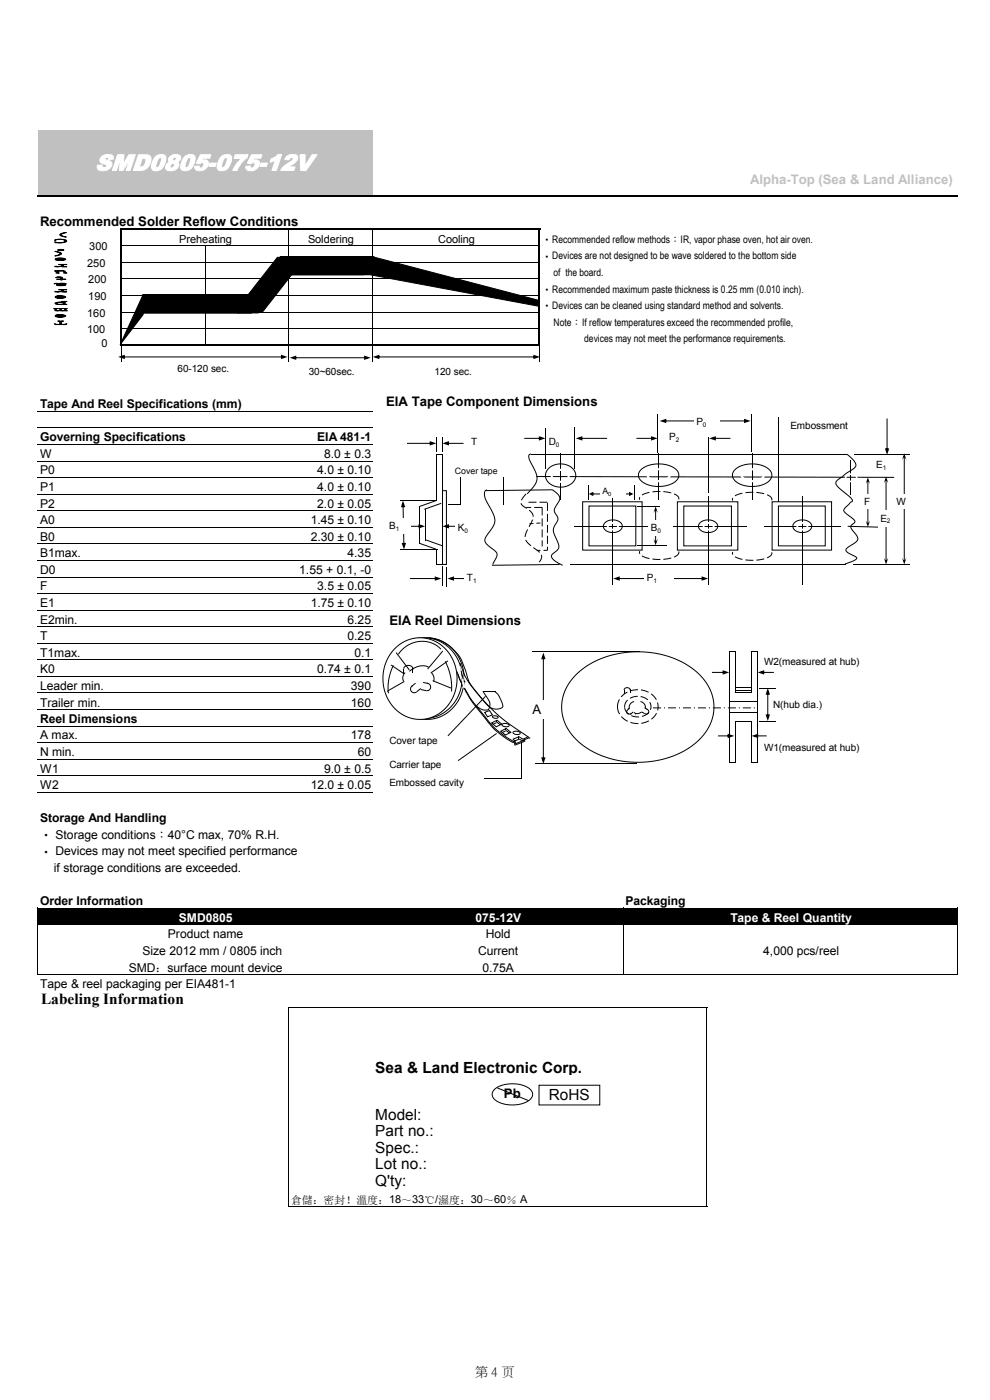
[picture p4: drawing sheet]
<svg xmlns="http://www.w3.org/2000/svg" width="210mm" height="297mm" viewBox="0 0 210 297" stroke-linecap="round" stroke-linejoin="round" font-family="sans-serif">
<defs><g id="words">
<text font-size="4.9" fill="#fff" x="20.1" y="36.2">SMD0805-075-12V</text>
<g font-size="3.3">
<text x="8.7" y="212.9">Labeling Information</text>
<text x="79.6" y="227.7">Sea &amp; Land Electronic Corp.</text>
<text x="116.4" y="233.3">RoHS</text>
<text x="79.6" y="237.5">Model:</text>
<text x="79.6" y="241.1">Part no.:</text>
<text x="79.6" y="244.6">Spec.:</text>
<text x="79.6" y="248.1">Lot no.:</text>
<text x="79.6" y="251.6">Q'ty:</text>
</g>
<text font-size="2.8" fill="#c0c0c0" x="159.1" y="39.1">Alpha-Top (Sea &amp; Land Alliance)</text>
<g font-size="2.8">
<text x="8.5" y="47.9">Recommended Solder Reflow Conditions</text>
<text x="81.9" y="86.1">EIA Tape Component Dimensions</text>
<text x="82.6" y="132.7">EIA Reel Dimensions</text>
<text x="105.1" y="154.9">2</text>
<text x="113" y="151.6">A</text>
<text x="132.9" y="150.9" transform="rotate(90 132.9 150.9)">0</text>
<text x="107.2" y="156.5">2</text>
<text x="109.5" y="158.2">2</text>
<text x="106.9" y="233">Pb</text>
<text x="100.8" y="291.8">第 4 页</text>
</g>
<g font-size="2.6">
<text x="8.5" y="86.6">Tape And Reel Specifications (mm)</text>
<text x="8.5" y="93.6">Governing Specifications</text>
<text x="67.3" y="93.6">EIA 481-1</text>
<text x="8.5" y="97.1">W</text>
<text x="8.5" y="100.6">P0</text>
<text x="67.3" y="100.6">4.0 ± 0.10</text>
<text x="68.7" y="97.1">8.0 ± 0.3</text>
<text x="8.5" y="104.1">P1</text>
<text x="8.5" y="107.7">P2</text>
<text x="67.3" y="104.1">4.0 ± 0.10</text>
<text x="67.3" y="107.7">2.0 ± 0.05</text>
<text x="8.5" y="111.2">A0</text>
<text x="65.9" y="111.2">1.45 ± 0.10</text>
<text x="8.5" y="114.7">B0</text>
<text x="8.5" y="118.2">B1max.</text>
<text x="65.9" y="114.7">2.30 ± 0.10</text>
<text x="73.7" y="118.2">4.35</text>
<text x="8.5" y="121.7">D0</text>
<text x="8.5" y="125.2">F</text>
<text x="63.5" y="121.7">1.55 + 0.1, -0</text>
<text x="67.3" y="125.2">3.5 ± 0.05</text>
<text x="8.5" y="128.8">E1</text>
<text x="65.9" y="128.8">1.75 ± 0.10</text>
<text x="8.5" y="132.3">E2min.</text>
<text x="8.5" y="135.8">T</text>
<text x="73.7" y="132.3">6.25</text>
<text x="73.7" y="135.8">0.25</text>
<text x="8.5" y="139.3">T1max.</text>
<text x="8.5" y="142.8">K0</text>
<text x="67.3" y="142.8">0.74 ± 0.1</text>
<text x="75.2" y="139.3">0.1</text>
<text x="8.5" y="146.3">Leader min.</text>
<text x="8.5" y="149.9">Trailer min.</text>
<text x="74.4" y="146.3">390</text>
<text x="74.4" y="149.9">160</text>
<text x="8.5" y="153.3">Reel Dimensions</text>
<text x="8.5" y="156.9">A max.</text>
<text x="8.5" y="160.4">N min.</text>
<text x="74.4" y="156.9">178</text>
<text x="75.9" y="160.4">60</text>
<text x="8.5" y="163.9">W1</text>
<text x="8.5" y="167.4">W2</text>
<text x="65.9" y="167.4">12.0 ± 0.05</text>
<text x="68.7" y="163.9">9.0 ± 0.5</text>
<text x="8.5" y="174.4">Storage And Handling</text>
<text x="8.5" y="178">‧ Storage conditions：40°C max, 70% R.H.</text>
<text x="8.5" y="181.5">‧ Devices may not meet specified performance</text>
<text x="11.4" y="185">if storage conditions are exceeded.</text>
<text x="8.5" y="192">Order Information</text>
<text x="132.7" y="192">Packaging</text>
<text x="30.3" y="202.5">Size 2012 mm / 0805 inch</text>
<text x="35.6" y="199">Product name</text>
<text x="101.4" y="202.5">Current</text>
<text x="103.1" y="199">Hold</text>
<text x="161.9" y="202.5">4,000 pcs/reel</text>
<text x="8.5" y="209.6">Tape &amp; reel packaging per EIA481-1</text>
<text x="27.3" y="206.1">SMD：surface mount device</text>
<text x="102.3" y="206.1">0.75A</text>
</g>
<g font-size="2.6" fill="#fff">
<text x="38" y="195.5">SMD0805</text>
<text x="100.9" y="195.5">075-12V</text>
<text x="154.9" y="195.5">Tape &amp; Reel Quantity</text>
</g>
<g font-size="2.3">
<text x="18.9" y="53.1">300</text>
<text x="38" y="51.5">Preheating</text>
<text x="65.3" y="51.5">Soldering</text>
<text x="92.9" y="51.5">Cooling</text>
<text x="18.5" y="56.6">250</text>
<text x="18.7" y="60.1">200</text>
<text x="18.7" y="63.7">190</text>
<text x="18.5" y="70.7">100</text>
<text x="18.5" y="67.2">160</text>
<text x="21.5" y="73.5">0</text>
<text x="61.7" y="255.5">倉儲：密封！溫度：18～33℃/濕度：30～60％ A</text>
</g>
<g font-size="2.2">
<text x="114.9" y="51.6">‧Recommended reflow methods：IR, vapor phase oven, hot air oven.</text>
<text x="114.9" y="55.1">‧Devices are not designed to be wave soldered to the bottom side</text>
<text x="117.4" y="58.6">of the board.</text>
<text x="114.9" y="62.1">‧Recommended maximum paste thickness is 0.25 mm (0.010 inch).</text>
<text x="114.9" y="65.6">‧Devices can be cleaned using standard method and solvents.</text>
<text x="117.4" y="69.1">Note：If reflow temperatures exceed the recommended profile,</text>
<text x="123.9" y="72.6">devices may not meet the performance requirements.</text>
</g>
<g font-size="2.1">
<text x="37.7" y="79">60-120 sec.</text>
<text x="65.5" y="79.5">30~60sec.</text>
<text x="92.2" y="79.5">120 sec.</text>
<text x="99.9" y="94.4">T</text>
<text x="116.4" y="94.4">D</text>
<text x="141.9" y="93.4">P</text>
<text x="147.7" y="90.2">P</text>
<text x="167.7" y="90.9">Embossment</text>
<text x="185.9" y="99.4">E</text>
<text x="183.3" y="107.1">F</text>
<text x="190.2" y="107.1">W</text>
<text x="82.5" y="112.2">B</text>
<text x="97.1" y="112.6">K</text>
<text x="138.1" y="112.7">B</text>
<text x="186.7" y="110.6">E</text>
<text x="99" y="123.3">T</text>
<text x="137.2" y="123.3">P</text>
<text x="162.1" y="141.1">W2(measured at hub)</text>
<text x="164" y="150.2">N(hub dia.)</text>
<text x="82.6" y="157.9">Cover tape</text>
<text x="162.1" y="159.3">W1(measured at hub)</text>
<text x="82.6" y="166.7">Embossed cavity</text>
<text x="82.6" y="163">Carrier tape</text>
</g>
<g font-size="1.9">
<text x="96.5" y="100.6">Cover tape</text>
<text x="127.8" y="104.8">A</text>
</g>
<g font-size="1.4">
<text x="117.9" y="94.9">0</text>
<text x="143.3" y="93.8">2</text>
<text x="149.1" y="90.6">0</text>
<text x="187.3" y="99.8">1</text>
<text x="83.9" y="112.6">1</text>
<text x="98.5" y="113">0</text>
<text x="139.5" y="113.2">0</text>
<text x="188.1" y="111">2</text>
<text x="100.3" y="123.7">1</text>
<text x="138.6" y="123.7">1</text>
</g>
<text font-size="1.2" x="129" y="105.1">0</text>
</g></defs>
<path d="M8.1 27.6h71v14.1h-71z" fill-rule="evenodd" fill="#c0c0c0"/>
<g fill="#000">
<path d="M8.1 192.7h71v3.6h-71z" fill-rule="evenodd"/>
<path d="M79.1 192.7h53.2v3.6h-53.2z" fill-rule="evenodd"/>
<path d="M132.3 192.7h71v3.6h-71z" fill-rule="evenodd"/>
</g>
<path d="M7.9 41.5h195.4M25.7 48.3v25M25.9 48.5h88.7M114.4 48.5v24.8M25.9 73.1h88.3" fill="none" stroke="#000" stroke-width=".42"/>
<g fill="none" stroke="#000" stroke-width=".21">
<path d="M25.9 52.1h88.3M25.9 55.6h88.3M25.9 59.2h88.3M43.5 52v20.9M61.3 48.7v24.2M79 48.7v24.2M25.8 73.3v3.5M25.9 62.7h88.3M25.9 66.2h88.3M25.9 69.7h88.3M61.3 73.3v3.5M79 73.3v3.5"/>
<path d="M114.5 73.3v3.5M7.9 87.3h71.2M7.9 90.8h71.2M7.9 94.3h71.2M7.9 97.8h71.2M7.9 101.3h71.2M7.9 104.8h71.2M7.9 108.4h71.2M7.9 111.9h71.2M7.9 115.4h71.2M7.9 118.9h71.2M7.9 122.4h71.2"/>
<path d="M7.9 125.9h71.2M7.9 129.4h71.2M7.9 132.9h71.2M7.9 136.5h71.2M7.9 140h71.2M7.9 143.5h71.2M7.9 147h71.2M7.9 150.5h71.2M7.9 154h71.2M7.9 157.5h71.2M7.9 161.1h71.2M7.9 164.6h71.2"/>
<path d="M7.9 168.1h71.2M7.9 192.7h195.4M8 192.6v14.2M132.2 192.6v14.2M203.2 192.6v14.2M7.9 206.7h195.4M61.2 213.8h88.9M61.3 213.7v42.3M149.9 213.7v42.3M61.2 255.9h88.9"/>
</g>
<path d="M82.1 164.3h24.5v3h-24.5z" fill-rule="evenodd" fill="#fff"/>
<path d="M110.5 157.5v7.7h-7.7" fill="none" stroke="#000" stroke-width=".21"/>
<g fill="#000">
<path d="M84.3 137.6l1.4-1.2 1.4-.7 1.6-.4 1.7-.1 1.6 .3 1.7 .6 1.3 .9 1.3 1.3 .9 1.6 .6 1.6 .3 1.7v1.8l-.4 1.6-.7 1.6-.9 1.3-1.3 1.3-1.3 .9-1.5 .6-1.6 .2h-1.5l-1.4-.3-1.5-.7-1.3-.9-1.1-1.2-.9-1.4-.5-1.4-.4-1.6v-1.6l.2-1.5 .5-1.6 .8-1.5zM84.4 137.7l-1 1.3-.7 1.4-.5 1.6-.2 1.4v1.5l.4 1.7 .5 1.3 .9 1.4 1.1 1.1 1.3 .9 1.4 .7 1.3 .3h1.5l1.5-.2 1.5-.6 1.3-.8 1.3-1.3 .9-1.3 .6-1.5 .4-1.7v-1.7l-.3-1.7-.6-1.5-.9-1.5-1.2-1.3-1.3-.9-1.7-.6-1.5-.3-1.7 .1-1.5 .4-1.4 .7z"/>
<path d="M85.2 137.5l1.4-1.2 1.4-.7 1.8-.4h1.6l1.6 .4 1.6 .7 1.4 1.2 1 1.2 .9 1.6 .5 1.7 .2 1.7-.2 2-.5 1.7-.8 1.6-1.1 1.4-1.3 1-1.4 .8-1.3 .4-1.4 .1-1.6-.2-1.3-.4-1.4-.8-1.1-.9-1-1.2-.8-1.4-.5-1.5-.3-1.7 .1-1.5 .2-1.5 .6-1.6 .7-1.3zM85.4 137.6l-1 1.2-.7 1.3-.6 1.5-.2 1.5v1.5l.2 1.7 .5 1.4 .8 1.4 1 1.2 1 .9 1.4 .7 1.2 .4 1.6 .2 1.4-.1 1.3-.4 1.3-.7 1.3-1.2 1-1.2 .8-1.6 .5-1.6 .1-1.7-.2-2-.4-1.6-.9-1.6-1.1-1.3-1.3-1-1.5-.7-1.5-.4h-1.6l-1.7 .4-1.4 .7z"/>
</g>
<g fill="#fff">
<path d="M161.5 138.8h31.7v3h-31.7z" fill-rule="evenodd"/>
<path d="M163.5 147.9h21.8v3h-21.8z" fill-rule="evenodd"/>
<path d="M161.5 157h31.7v3h-31.7z" fill-rule="evenodd"/>
</g>
<path d="M97.1 143h.2l.7 1.8 1.9 3.6 3.8 4.8 1.5 1.6 1.7 1.4 1.9 1.2-.1 .2-3.4-2.4-1.8-1.8-3.9-5.1-1.8-3.4zM97.5 140.7h.2l.8 2.2 1.1 1.8 3.5 4.3 3.2 3.1 6 4.3-.1 .1-5.6-3.9-3.6-3.4-3.8-4.7-.9-1.5zM102.4 146.7l.1-.1 1.5 2.3-.1 1.2-.2 .4-.3 .2-1.2-.1-1.4-.9 .1-.2 1.6 1h.7l.4-.2 .2-.7-.1-.7zM108.8 157.4l.4-.2 .1 .2-.5 .2zM108.9 156.7l.4 .4-.1 .1-.5-.3zM109.1 158l2.1-.8 .1 .2-2.1 .8zM109.4 157.7l1.6-.7v.2l-1.6 .7zM108.8 156.7l1.2-.5 .1 .2-1.3 .5zM110.2 156.7l.8 .4-.1 .2-.8-.4zM110 156.3h.2v.5h-.2zM111.1 156.8l1.1-.4 .1 .2-1.1 .4zM112.3 156.4l.2 .2-.1 .1-.2-.2z" fill="#000"/>
<path d="M102.5 146.7h2.6" fill="none" stroke="#000" stroke-width=".21"/>
<path d="M83.5 137.8a7.5 7.5 0 0 1 12.8 2.8 8.7 8.7 0 0 1-6.1 11.9 8.1 8.1 0 0 1-9-8.6 9 9 0 0 1 2.3-6.1z" fill-rule="evenodd" fill="#fff"/>
<g fill="#000">
<path d="M85.2 137.7l.9-.7 1.1-.6 1-.3 1.3-.2 1.3 .2 .9 .3 1 .5 .9 .7-.2 .2-.9-.8-1.1-.5-1.9-.4-1.2 .2-1.4 .5-1.3 .9-1 1.1-.2-.1zM90.9 135.2l2.6 .6 2.5 1.6 1.2 1.4 .7 1 1.8 5.1 3 3.7 1 1.1 .8 .5 1.1 .1 .9-.3v-.4l-.3-1-.6-1.1-.8-.8 .2-.1 1 1.1 .7 1.7v.7l-.8 .4h-1l-.8-.2-.8-.6-3.7-4.7-1.8-4.9-.9-1.4-1.3-1.3-1.3-.9-1.3-.6-2.1-.5zM83 141l2.6 1.7-.1 .2-2.6-1.7zM85.7 141.4l.7-.3h.7l.5 .4v.6l-.2-.1-.1-.5-.6-.2-.6 .1-.4 .5-.2-.1zM85.5 141.9h.2v1h-.2zM85.8 142.6l.2 .1-.4 .8v.6l.2 .4-.2 .1-.3-1zM82 146.6l3.7-2.1 .1 .2-3.7 2.1zM83.9 138.5l.2-.1 2.8 3.7-.2 .1zM86.8 142.3l1-.7 1.2-.4 1-.1 1 .3-.1 .2-.9-.2h-1l-1.1 .4-1 .7zM87.2 145.6l.9-.8 .1 .2-.9 .7zM87.5 141.7h.2v1.1h-.2zM87.2 145.5l.3-.1 .1 .2-.4 .4 .2 .6 .5 .2 .4-.1 .1 .2-.6 .2-.6-.4-.2-.5z"/>
<path d="M88.3 146.7l.9-.7 .1 .1-.9 .7zM89.3 146.2l1.1 .2-.1 .2-1.1-.2zM90.5 144.8l.7 .3 .2 .6-.2 .7-.6 .2h-.2v-.2l.6-.1 .2-.6-.1-.4-.6-.2zM93.8 138l.2 .2-3.2 3.8-.2-.1zM89.8 144.7l1.1 .2-.1 .2-1.1-.2zM91.5 142.5l.6 1v1.1l-.2-.1v-1l-.6-.8zM91.5 142.6l3.4-2.5 .2 .2-3.5 2.4zM91.8 144.3l3.9 1.6-.1 .2-3.9-1.6zM94.3 140.3h.2l.3 .5 .8 2.2 .3 1.9v1.8h-.2v-1.8l-.3-1.8zM96.8 142.5l.2-.1 .9 2.1 1.9 3.5 3.9 5 1.7 1.7 1.9 1.5 1.8 1-.1 .2-1.8-1.1-1.9-1.3-1.7-1.9-4.1-5.2-1.9-3.5z"/>
<path d="M83.7 137.5l1.4-1.2 1.4-.7 1.8-.4h1.6l1.6 .4 1.6 .7 1.2 1 1.2 1.4 .8 1.6 .5 1.7 .2 1.7-.1 2-.5 1.7-.8 1.6-1.2 1.4-1.2 1-1.4 .8-1.3 .4-1.4 .1-1.6-.2-1.3-.4-1.4-.8-1.1-.9-1-1.2-.8-1.4-.5-1.5-.3-1.7 .1-1.5 .2-1.5 .6-1.6 .7-1.3zM83.9 137.6l-1 1.2-.7 1.3-.6 1.5-.2 1.5v1.5l.2 1.7 .5 1.4 .8 1.4 1 1.2 1 .9 1.3 .7 1.3 .4 1.6 .2 1.4-.1 1.2-.4 1.4-.7 1.3-1.2 1-1.2 .8-1.6 .5-1.6 .1-1.7-.2-2-.4-1.6-.9-1.6-1.1-1.3-1.3-1-1.5-.7-1.5-.4h-1.6l-1.7 .4-1.4 .7z"/>
</g>
<g fill="#fff">
<path d="M97.8 143.5h.3l.3 1.7-.3 .1z"/>
<path d="M98.1 144.8l.3-.1 .2 1.2-.3 .1z"/>
</g>
<path d="M102.8 151.1l1-.4 .6 .9-1 .5z" fill-rule="evenodd" fill="#fff"/>
<path d="M102.6 151.1l1.3-.5 .7 1.1-1.2 .5zM102.9 151.1l.6 .9h-.1l1-.5v.2l-.7-.9h.2l-1.1 .4z" fill="#000"/>
<path d="M106.2 155.1l1.2-.5 1 .8-1.2 .5z" fill-rule="evenodd" fill="#fff"/>
<g fill="#000">
<path d="M106.4 155.3l.8-.4 .1 .2-.8 .4zM107.2 154.5h.2v.4h-.2zM107.4 154.9l.8 .5-.2 .2-.7-.5z"/>
<path d="M106 155.1l1.4-.7 1.1 1-1.3 .7zM106.3 155l1 .8h-.1l1.1-.5v.1l-1-.8h.1l-1.1 .6z"/>
</g>
<path d="M108.9 155.3l.4-.2 .9 .2 .2 .2-.5 .3a1.02 1.02 0 0 1-1.1-.4z" fill-rule="evenodd" fill="#fff"/>
<path d="M108.8 155.2l.4-.2h.7l.5 .3 .1 .3-.4 .3h-.8l-.5-.3zM108.9 155.3l.1 .2 .5 .2 .8-.2-.6-.3z" fill="#000"/>
<path d="M106.5 153.6l.5-.1 .8 .1 .2 .3-.5 .3a.71 .71 0 0 1-1-.6z" fill-rule="evenodd" fill="#fff"/>
<path d="M106.4 153.6l.4-.2h.7l.5 .2 .1 .3-.3 .3h-.8l-.6-.2zM106.6 153.7l.1 .2 .4 .2 .8-.2-.6-.3z" fill="#000"/>
<path d="M104.5 151.9l.6-.1 .6 .4-.7 .2-.5-.2z" fill-rule="evenodd" fill="#fff"/>
<g fill="#000">
<path d="M108.8 157.2l.4-.1 .1 .2-.5 .1zM108.9 157.4l.2-.1 .2 .7-.2 .1zM109.1 157.2l.2-.1 .2 .7-.2 .1zM109.2 157.1l.8-.4 .1 .2-.8 .4zM110.1 156.2l.9 .5-.1 .2-.9-.5zM110.9 156.7l1.1-.5 .1 .2-1.1 .5zM110.8 156.9l.2-.1 .3 .5-.2 .1zM111.1 156.9l.2-.1 .2 .5-.2 .1z"/>
<path d="M104.4 151.9l.9-.1 .4 .2 .1 .2-.3 .3-.7-.1-.4-.2zM104.5 152l.5 .3 .6-.1-.5-.2z"/>
</g>
<path d="M98.4 143.5h.2l.2 .9h-.2z" fill="#fff"/>
<path d="M154.7 138.3v23.4M155.9 138.3v8.7h3.5v-8.7M160.7 138.3v23.4M154.7 148.7h6M154.7 151.2h6M155.9 146.4h3.5M155.9 145.9h3.5M161.1 153h3.5M161.1 146h3.5M155.9 161.7v-8.7h3.5v8.7" fill="none" stroke="#000" stroke-width=".21"/>
<g fill="#000">
<path d="M154.7 138.2h1.2v.2h-1.2zM159.4 138.2h1.3v.2h-1.3zM83.3 141.1l.2 .1-.9 3-.2 1.4 .1 1.4-.2 .1-.1-1.5 .2-1.5 .3-1.5zM154.7 161.6h1.2v.2h-1.2zM159.4 161.6h1.3v.2h-1.3z"/>
<path d="M153.3 142.2l1.4 .4-1.4 .5zM151 142.5h3v.2h-3z"/>
<path d="M154.4 155.6l1.3 .5-1.3 .5zM152.3 156h2.8v.2h-2.8z"/>
<path d="M159.4 156.1l1.4 .5v-1zM160.1 156v.2h2.5v-.2z"/>
<path d="M160.7 142.6l1.4 .5v-.9zM161.4 142.5v.2h2.7v-.2z"/>
<path d="M162.9 146l.4 1.4h-.9zM162.4 151.6h.9l-.4 1.4zM162.8 146.7h.2v5.6h-.2z"/>
</g>
<g fill="#fff">
<path d="M89.4 143.5h.3l.1 .7h-.2z"/>
<path d="M88.9 143.5h.3l-.2 .7h-.2z"/>
</g>
<g fill="#000">
<path d="M115.3 138.4l.4 1.4h-.9zM114.8 160.7h.9l-.4 1.4zM115.1 139.1h.3v22.3h-.3z"/>
<path d="M133 148.5l.1-.1 .1 .2-.5 .7-.1 .7h-.2l.1-.8zM133.6 148l.8-.3 .9-.1v.2l-1.6 .4zM135.9 147.7l.9 .2 .7 .5-.2 .2-.6-.5-.8-.2zM137.7 149l.2-.1 .3 .6-.2 1.1-.2-.1 .2-.7zM136.2 151.9l.7-.3 .6-.5 .2 .1-1 .7-.5 .2zM133.9 151.7l1.6 .3 .1 .2-1.3-.1-.4-.2zM132.4 150.1h.2l.3 .7 .5 .6-.1 .2-.6-.7z"/>
</g>
<path d="M112.9 138.3h22.8M113.5 161.9h21.6" fill="none" stroke="#000" stroke-width=".21"/>
<path d="M112.4 148.6h6.1v3.8h-6.1z" fill-rule="evenodd" fill="#fff"/>
<g fill="#000">
<path d="M132.5 146l.4-.2h.5l.3 .3 .1 .4h-.3l-.1-.4-.3-.1-.8 .4zM132.3 146.4h.2v.7h-.2zM133.1 150.4l.5-.4 .2 .1-.5 .4zM133.6 146.3h.2v.7h-.2zM133.6 151.5l.6-.6 .2 .2-.7 .6zM133.1 150.5l.3-.2 .1 .2-.4 .3v.4l.3 .2 .4-.1 .1 .2-.6 .1-.4-.2-.1-.5zM134.5 151l.6 .3 .9-.4 .2 .1-.5 .3-.6 .2-.6-.2-.1-.1zM133.8 149.1l.7-.4v.2l-.7 .5-.2 .9h-.2v-.7zM135.9 148.7l.9 .6 .2 .5v.5h-.2l-.2-.9-.8-.5zM136 150.9l.8 .4-.1 .2-.8-.5zM137.2 150.3l.4 .3 .1 .5-.2 .4-.5 .1-.3-.1 .1-.2 .5 .1 .2-.3-.1-.4-.3-.2zM136.7 150l.7 .4-.1 .2-.7-.4z"/>
<path d="M122 143.1l1.8-1.5 2.1-1.3 2.3-1 2.6-.7 2.8-.4h2.9l2.8 .3 2.7 .7 2.4 1 2.1 1.2 2 1.7 1.4 1.7 1 1.9 .5 1.9 .1 2-.4 2.1-1.2 2.4-1.8 2.2-2.8 2-3 1.4-3.3 .8-3.7 .3-3.3-.2-3.4-.8-3-1.3-2.8-2-2-2.1-1.3-2.4-.5-2.6 .3-2.5 1-2.5zM122.2 143.3l-1.7 2.2-1 2.4-.2 2.7 .5 2.6 1.4 2.3 1.9 2.1 2.6 1.7 3 1.3 3.3 .8 3.3 .2 3.6-.3 3.4-.8 2.9-1.4 2.7-2 1.9-2.1 1.1-2.4 .4-2-.1-1.9-.5-1.9-.9-1.8-1.4-1.7-2-1.7-2.1-1.2-2.4-1-2.6-.7-2.8-.3h-2.9l-2.7 .4-2.6 .7-2.3 1-2.1 1.3z"/>
<path d="M131.3 148.3l.2 .1-.3 .8-.1 .8h-.2l.1-.9zM131.9 147.5l1.1-.8 .1 .2-1.3 1-.1-.1zM133.6 146.5l1.7-.3v.2l-1.6 .3zM136 146.3l1.6 .5-.1 .2-1.6-.5zM138.2 147.1l1.1 1.3-.2 .1-1.1-1.2zM139.4 149.1l.2-.1 .1 .5-.1 1.2h-.2l.1-.8zM139.2 151.2l.1 .1-.1 .4-1 1-.1-.2zM136 153.3l1.6-.5 .1 .2-1.3 .5h-.4zM133.8 153.1l1.6 .3v.2l-1.4-.2-.3-.1zM131.7 152.1l.2-.2 1.3 1-.1 .2zM130.9 150h.2l.4 1.4-.2 .1z"/>
<path d="M138.5 150.1h1.7v.2h-1.7zM140.8 150.1h.3v.2h-.3zM141.7 150.1h1.7v.2h-1.7zM144 150.1h.2v.2h-.2zM144.9 150.1h1.7v.2h-1.7zM147.2 150.1h.2v.2h-.2zM148 150.1h1.7v.2h-1.7zM150.4 150.1h.2v.2h-.2zM151.2 150.1h1.7v.2h-1.7zM153.5 150.1h.3v.2h-.3zM154.4 150.1h1.7v.2h-1.7zM156.7 150.1h.2v.2h-.2zM157.6 150.1h1.7v.2h-1.7zM159.9 150.1h.2v.2h-.2z"/>
</g>
<g fill="#fff">
<path d="M133.6 150l.1-.1 .7 1-.2 .1z"/>
<path d="M136.5 149.9l.3 .3-.8 .9-.3-.2z"/>
</g>
<g fill="#fff">
<path d="M82.1 160.7h21.3v2.9h-21.3z" fill-rule="evenodd"/>
<path d="M82.1 155.6h18.1v3h-18.1z" fill-rule="evenodd"/>
</g>
<path d="M102.9 147.6l.2 .2-8 8.4-.2-.2zM97.1 161.3l8.2-5.8 .1 .2-8.2 5.7z" fill="#000"/>
<path d="M97.6 141.4h.2l.5 1.8h-.2z" fill="#fff"/>
<path d="M97.7 142.3h.2l.4 1.7-.2 .1zM98.4 144.4l.1-.1 .3 .4-.2 .1z" fill="#000"/>
<path d="M104.3 153.4l1.1-.6 1 .8-1.1 .6z" fill-rule="evenodd" fill="#fff"/>
<g fill="#000">
<path d="M104.5 153.6l.8-.4 .1 .2-.9 .4zM105.2 152.8h.3v.3h-.3zM105.5 153.1l.7 .6-.1 .1-.8-.5z"/>
<path d="M113.8 110.9v.2l.8-.1v-.2zM112.3 111v.2h.9l-.1-.3z"/>
<path d="M104.1 153.3l1.3-.6 1.2 .9-1.3 .7zM104.3 153.3l1 .8h-.1l1.2-.6v.2l-1-.8h.1l-1.2 .6z"/>
</g>
<path d="M113.8 101.2h75.9" fill="none" stroke="#000" stroke-width=".39"/>
<path d="M93.9 104.1h.8v15.6h-.8z" fill-rule="evenodd" fill="#fff"/>
<g fill="#000">
<path d="M92.5 96.2h1.4v.2h-1.4zM88.9 107.4l3.5-1.3 .1 .2-3.6 1.3zM88.9 115.1l3.6 1.3-.1 .2-3.5-1.3zM90 107.9l3.6-1.2v.2l-3.6 1.2zM90.3 114.4l3.6 1.3-.1 .2-3.6-1.3zM92.5 119.6h1.4v.2h-1.4zM102.9 104l.3-.2 .1 .2-.3 .2-.1 .3 .1 1 1.6 3.3 .5 1.4-.3 1.3-1.5 2.3-.4 .8 .4 .7 1.8 1.5 .4 .6-.1 .8-.7 1.5-.2-.1 .7-1.5 .1-.7-2.1-1.8-.5-.9 .3-.9 1.6-2.4 .3-1-.4-1.4-1.7-3.3-.2-1.1z"/>
<path d="M93.8 104h1v15.8h-1zM93.9 104.2l.1-.1v15.6l-.1-.1h.8l-.1 .1v-15.6l.1 .1z"/>
<path d="M113.3 107.5v.3h1.7v-.3zM111.6 107.5v.3h1.1v-.3z"/>
<path d="M114.9 107.6h.2v1.7h-.2zM114.9 110h.2v1.7h-.2zM114.9 112.3h.2v1.7h-.2zM114.9 114.6h.2v1.3h-.2z"/>
<path d="M114.4 106.4v.2h1.7v-.2zM112.1 106.4v.2h1.7v-.2z"/>
<path d="M115.3 116.6v.3h.8v-.3zM113.9 116.6v.3h.7v-.3z"/>
<path d="M116 106.7h.2v1.7h-.2zM116 109h.2v1.7h-.2zM116 111.3h.2v1.7h-.2zM116 113.7h.2v1.7h-.2zM116 116h.2v.7h-.2z"/>
<path d="M128.3 110.8l1.1-.6 1.4 .1 1.1 .7 .2 .5v.4l-.4 .6-.7 .4-.9 .2-.9-.1-.8-.4-.4-.5-.1-.7zM128.4 111l-.3 .5 .1 .5 .4 .5 .7 .3 .9 .1 .8-.2 .6-.4 .3-.5v-.4l-.3-.4-.9-.5h-1.3z"/>
<path d="M124.8 107.2h10.2v8.7h-10.2zM124.9 107.4l.1-.1v8.5l-.1-.1h10l-.1 .1v-8.5l.1 .1z"/>
<path d="M123.5 106.3h12.8v10.5h-12.8zM123.7 106.4v10.3l-.1-.1h12.6l-.1 .1v-10.3l.1 .2h-12.6z"/>
</g>
<path d="M92.5 96.3v9.9M93.9 96.3v9.9M88.9 107.3v8.1M90.3 107.9v6.8M92.5 116.5v3.2M93.9 116.6v3.1M121.9 111.6h16.2M130 105.3v18.8" fill="none" stroke="#000" stroke-width=".21"/>
<path d="M103 104h14.2M104.3 119.8h14.4" fill="none" stroke="#000" stroke-width=".39"/>
<path d="M129 111.1l.7-.3h.9l.6 .5v.6l-.6 .6h-1.2l-.6-.6v-.4zM129.3 111.4l-.1 .4 .5 .3h.8l.4-.4-.2-.3-.4-.2h-.6z" fill="#fff"/>
<g fill="#000">
<path d="M148.4 110.8l1.2-.6 1.4 .1 1.1 .6 .2 .5v.5l-.4 .6-.7 .4-.9 .2-.9-.1-.8-.4-.5-.5v-.7zM148.6 111l-.3 .5 .1 .5 .4 .5 .7 .3 .8 .1 .8-.2 .7-.3 .3-.6v-.4l-.2-.4-1-.5h-1.3z"/>
<path d="M144.9 107.2h10.4v8.7h-10.4zM145 107.4l.1-.1v8.5l-.1-.1h10.1l-.1 .1v-8.5l.1 .1z"/>
<path d="M143.6 106.3h13v10.5h-13zM143.7 106.6l.1-.2v10.3l-.1-.1h12.8l-.1 .1v-10.3l.1 .2z"/>
</g>
<path d="M142.2 111.6h16.2M150.3 105.3v18.8" fill="none" stroke="#000" stroke-width=".21"/>
<path d="M149.3 111.1l.7-.3h.9l.6 .4 .1 .6-.3 .4-.4 .3h-1.2l-.6-.6v-.5zM149.6 111.4l-.1 .4 .5 .3h.8l.4-.4-.2-.3-.4-.2h-.6z" fill="#fff"/>
<g fill="#000">
<path d="M168.4 110.8l1.2-.6 1.4 .1 .7 .3 .4 .4 .2 .5-.1 .4-.3 .6-.7 .4-.9 .2-.9-.1-.8-.4-.4-.5-.1-.7zM168.6 111l-.3 .5 .1 .5 .4 .5 .7 .3 .9 .1 .8-.2 .6-.4 .3-.5-.1-.4-.2-.4-1-.5h-1.2z"/>
<path d="M165 107.2h10.2v8.7h-10.2zM165.1 107.4l.1-.1v8.5l-.1-.1h9.9l-.1 .1v-8.5l.1 .1z"/>
<path d="M163.7 106.3h12.8v10.5h-12.8zM163.8 106.6l.1-.2v10.3l-.1-.1h12.6l-.1 .1v-10.3l.1 .2z"/>
</g>
<path d="M162.1 111.6h16.2M170.2 105.3v18.8" fill="none" stroke="#000" stroke-width=".21"/>
<path d="M169.2 111.1l.6-.3h1l.6 .5v.6l-.6 .6h-1.2l-.6-.6-.1-.4zM169.4 111.4v.4l.5 .3h.7l.4-.4-.1-.3-.4-.2h-.6z" fill="#fff"/>
<path d="M112.7 96.3h66.9M118.9 96.2v9.8M121.1 119.6h58.3" fill="none" stroke="#000" stroke-width=".21"/>
<g fill="#000">
<path d="M112.2 96.4l.5-.2v.2l-.4 .2v.7l1.4 2.9 .3 1.3-.5 1.5-1.6 1.8-.2-.1 1.7-2 .4-1.2-.3-1.3-1.3-2.8-.2-.6zM179.7 96.3l1.6 1.5 .3 .6v.5l-.4 .6-3.5 2.4-.3 .7 .5 .7 2.5 2.1 .5 .7v.3l-1.6 1.4-.2 .5 2.3 2.1v.5l-.7 .5-.1 .4 1.2 1.8 .3 .7-.4 .7-1.9 1.3-.3 .4 .4 .5 1.8 .9 .1 .5-.6 .4-2 .7v-.2l1.7-.6 .7-.5-2-1.2-.3-.5 .4-.6 1.9-1.3 .3-.5-.2-.6-1.3-1.8 .1-.5 .7-.6v-.3l-2-1.7-.3-.4 .2-.6 1.2-1.3 .4-.2v-.2l-.5-.6-2.5-2.1-.5-.8 .1-.5 .3-.3 3.3-2.4 .5-.5-.2-.9-1.6-1.6zM117.2 103.8l1.2 1 .5 .9-1.2 2.4v.5l.6 1 .2 .6-.9 1.6-.1 .7 .1 .8 .9 2 .2 .8-.3 .6-1.1 .9-.2 .4 .5 .7 1.8 1.1-.1 .2-1.7-1-.5-.5-.2-.5 .2-.5 1.2-1 .1-.5-1.1-3.5 .1-.8 .8-1.6-.1-.5-.6-.9v-.6l1-1.9 .1-.5-.3-.8-1.2-.9z"/>
<path d="M111.5 104.7l.2 .1-1 1.4-.2-.1zM110.4 106.8l.2-.1 .2 .4 1 .7-.1 .2-1-.7zM112.3 108.1l.7 .8 .2 .7h-.2l-.2-.6-.6-.7zM112.9 110.2l.2 .1-.8 1.5-.2-.1zM111.8 112.3l.2 .1-.5 1.5h-.2zM111.4 114.6l.2-.1 1.1 1.2-.1 .2zM113.2 116.1l1.3 1-.1 .2-1.3-1.1zM114.7 117.7h.2l.1 .6-.5 1-.2-.1 .5-.8z"/>
<path d="M116.3 99.3l.9-.6 1.1-.3 1.1-.1 1.1 .3 .9 .5 .6 .8 .2 .8-.1 .9-.7 1-1.2 .6-1.5 .2-1.4-.3-1-.7-.6-1v-1.1zM116.4 99.5l-.5 .9v1.1l.6 .9 1.1 .6 1.2 .2 1.3-.2 1.1-.6 .7-.8 .1-.8-.2-.8-.7-.8-.8-.4-1.1-.3-1.1 .1-.9 .3z"/>
</g>
<path d="M117.2 100.1l1.1-.6 1.4 .1 .6 .3 .4 .4 .1 .6v.4l-.4 .6-.7 .4-.9 .1-.8-.1-.7-.4-.4-.6-.1-.6zM117.5 100.4l-.2 .4v.5l.4 .3 .6 .3 1.3-.1 .5-.3 .3-.4-.2-.7-.8-.4h-1.1z" fill="#fff"/>
<path d="M135.9 99.6l.9-.7 1.2-.4 1.5-.2 1.5 .1 1.3 .4 1 .6 .7 .8 .1 .9-.6 1-1.4 .8-1.7 .4-2-.1-1.6-.5-1.1-.9-.3-.6-.1-.5zM136 99.7l-.5 1 .3 1 1.1 .8 1.6 .5 1.9 .1 1.7-.4 1.2-.7 .6-1-.1-.7-.6-.8-1-.5-1.2-.4-1.5-.1-1.4 .2-1.2 .4z" fill="#000"/>
<path d="M139.6 96.2v9.8" fill="none" stroke="#000" stroke-width=".21"/>
<path d="M137.5 100l1.3-.6h1.8l1.3 .6 .3 .5 .1 .5-.4 .6-.8 .5-1.1 .2-1.1-.1-.9-.3-.7-.5-.1-.7zM137.8 100.4l-.2 .4 .2 .4 .6 .4 .9 .2 1.6-.2 .6-.3 .3-.4-.1-.4-.3-.3-1.2-.4-1.4 .1z" fill="#fff"/>
<path d="M155.8 99.6l.9-.7 1.2-.4 1.4-.2 1.5 .1 1.3 .4 1 .6 .6 .8 .1 .9-.6 1-1.3 .8-1.7 .4-1.9-.1-1.6-.5-1.1-.9-.3-.6v-.5zM155.9 99.7l-.4 1 .3 1 1 .8 1.5 .5 1.9 .1 1.6-.4 1.2-.7 .6-1-.1-.8-.6-.7-.9-.5-1.2-.4-1.5-.1-1.4 .2-1.1 .4z" fill="#000"/>
<path d="M159.5 96.2v9.8" fill="none" stroke="#000" stroke-width=".21"/>
<path d="M157.4 100l1.3-.6h1.8l1.3 .6 .4 .5v.5l-.4 .6-.8 .5-1.1 .2-1.1-.1-.9-.3-.6-.5-.2-.7zM157.8 100.4l-.2 .4 .1 .4 .6 .4 .8 .2 1.8-.2 .6-.3 .3-.4-.1-.4-.4-.3-1.2-.4-1.3 .1z" fill="#fff"/>
<path d="M180.4 97.7v7.3" fill="none" stroke="#000" stroke-width=".21"/>
<path d="M179.4 100.8l.8-.4 .9 .1 .6 .4 .2 .7-.3 .3-.4 .3h-1.2l-.7-.6-.1-.4zM179.7 101l-.1 .6 .6 .3h.9l.4-.5-.1-.4-.5-.2h-.7z" fill="#fff"/>
<path d="M179.8 111.7h6.4" fill="none" stroke="#000" stroke-width=".39"/>
<path d="M181.1 96.3h11.8M84.8 106.2h7.7M84.8 116.6h8M180.9 119.7h12" fill="none" stroke="#000" stroke-width=".21"/>
<g fill="#000">
<path d="M191.8 96.2l-.5 1.4 .5-.7 .5 .7zM191.3 118.3l.5 1.4 .5-1.4-.5 .7zM191.7 96.9v22.1h.2v-22.1z"/>
<path d="M85.5 106.2l.5 1.4h-1zM85.2 115.2h.9l-.4 1.4zM85.4 106.9h.2l.2 9h-.2z"/>
<path d="M88.8 111.2l1.4 .4-1.4 .5zM83.8 111.5h5.7v.3h-5.7z"/>
<path d="M93.8 111.6l1.4 .5v-.9zM94.5 111.5v.3h3.8v-.3z"/>
<path d="M184.1 101.3l.5 1.4-.5-.7-.5 .7zM183.6 110.4l.5 .7 .5-.7-.5 1.4zM184 102h.2v9.1h-.2z"/>
<path d="M187.9 101.1l.5 1.4-.5-.7-.4 .7zM187.5 118.3l.4 .7 .5-.7-.5 1.4zM187.8 101.8h.3v17.2h-.3z"/>
</g>
<g fill="#fff">
<path d="M82 109.9h5.2v3.3h-5.2z" fill-rule="evenodd"/>
<path d="M96.6 110.2h5.2v3.4h-5.2z" fill-rule="evenodd"/>
</g>
<g fill="#000">
<path d="M92.2 122.3l1.4 .4-1.4 .5zM87 122.6h5.9v.2h-5.9z"/>
<path d="M94.9 122.7l1.4 .5v-.9zM95.6 122.6v.2h3.6v-.2z"/>
</g>
<path d="M98.6 121h4.9v3.3h-4.9z" fill-rule="evenodd" fill="#fff"/>
<g fill="#000">
<path d="M91.1 93.6v.9l1.4-.5zM86.3 93.9v.3h5.5v-.3z"/>
<path d="M93.8 94l1.4 .5v-.9zM94.5 93.9v.3h3.8v-.3z"/>
</g>
<path d="M96 98.5h15.4v3.5h-15.4z" fill-rule="evenodd" fill="#fff"/>
<path d="M115.7 90.9v8.6M121.9 90.7v8.8M97.7 101.3v5.8h-2.6M106.7 101.3v5.8" fill="none" stroke="#000" stroke-width=".21"/>
<g fill="#000">
<path d="M114.3 92.5l1.4 .5-1.4 .5zM111.2 92.9h3.8v.2h-3.8z"/>
<path d="M122.1 93l1.4 .5v-1zM122.8 92.9v.2h6v-.2z"/>
</g>
<path d="M115.9 92.1h5.8v3.4h-5.8z" fill-rule="evenodd" fill="#fff"/>
<path d="M150.2 92.8v11.8M159.4 87.9v7.9" fill="none" stroke="#000" stroke-width=".21"/>
<g fill="#000">
<path d="M138.1 92.5v1l1.4-.5zM135 92.9v.2h3.8v-.2z"/>
<path d="M150.4 93l1.4 .5v-1zM151.1 92.9v.2h3.8v-.2z"/>
</g>
<path d="M141.4 91.1h5.8v3.5h-5.8z" fill-rule="evenodd" fill="#fff"/>
<path d="M124.9 104.8l.9 .4v-.9zM133.4 104.3v.9l.9-.4zM125.4 104.7v.2h8.5v-.2z" fill="#000"/>
<path d="M124.9 102.8v3.2M134.6 102.8v3.2" fill="none" stroke="#000" stroke-width=".21"/>
<path d="M127.3 102.7h5.3v2.8h-5.3z" fill-rule="evenodd" fill="#fff"/>
<path d="M139.9 89.3l1.4 .5v-1zM157.8 88.8v1l1.4-.5zM140.6 89.2v.2h17.9v-.2z" fill="#000"/>
<path d="M185.4 97h5.3v3.5h-5.3z" fill-rule="evenodd" fill="#fff"/>
<path d="M165.2 88.4v18" fill="none" stroke="#000" stroke-width=".21"/>
<path d="M187.7 95.1l.5 1.4 .4-1.4zM188.1 88.8v7h.2v-7z" fill="#000"/>
<g fill="#fff">
<path d="M189.7 104.8h5.3v3.1h-5.3z" fill-rule="evenodd"/>
<path d="M186.2 108.3h4.8v3.5h-4.8z" fill-rule="evenodd"/>
<path d="M182.8 104.8h4.3v3.1h-4.3z" fill-rule="evenodd"/>
</g>
<path d="M130.1 122.7l1.4-.4v.9zM148.8 122.3l1.4 .4-1.4 .5zM130.8 122.6h18.7v.2h-18.7z" fill="#000"/>
<g fill="#fff">
<path d="M136.7 121h6.2v3.3h-6.2z" fill-rule="evenodd"/>
<path d="M99.4 92.1h4.7v3h-4.7z" fill-rule="evenodd"/>
</g>
<path d="M135.2 107.4h4.7M135.2 115.7h6.2" fill="none" stroke="#000" stroke-width=".21"/>
<path d="M139.1 107.4l.4 1.4-.4-.7-.5 .7zM138.6 114.3l.5 .7 .4-.7-.4 1.4zM139 108.1h.2v6.9h-.2z" fill="#000"/>
<path d="M137.6 110.4h5.1v3.3h-5.1z" fill-rule="evenodd" fill="#fff"/>
<g fill="#000">
<path d="M143.9 117h.2v.1l-.1 .5-1 .7-.1-.2 .9-.6zM140.7 118.5l1.6-.2 .1 .2-1.7 .3zM138.4 118.5l1.7 .1v.2l-1.7-.1zM136.2 117.8l1.6 .6-.1 .2-1.3-.4-.3-.2zM135.6 116.9l.2 .1v.4l-.2 .1z"/>
<path d="M143 104.7l-.1 .2 .8 .4 .2 .6 .2 .1v-.4l-.2-.4zM140.7 104.2v.2l1.6 .3 .1-.2zM138.4 104.2v.2h1.7v-.2zM136.1 104.9l.1 .2 1.6-.5-.1-.3zM135.6 105.4v.7l.2-.1v-.5z"/>
<path d="M163.6 117.2l.2-.1v.1l-.1 .6-1 .6v-.2l.8-.5zM160.4 118.7l1.7-.3v.2l-1.7 .3zM158.1 118.7h1.7v.3l-1.7-.1zM156 118l1.5 .6v.2l-1.4-.4-.3-.2zM155.3 117.1h.2v.5l-.2 .1z"/>
<path d="M162.7 104.9v.1l.7 .5 .2 .6 .2 .1v-.4l-.2-.4zM160.4 104.4v.2l1.7 .2v-.2zM158.1 104.4v.2l1.7-.1v-.2zM155.8 105.1l.2 .2 1.5-.6v-.2zM155.3 105.6v.6l.2-.1v-.4z"/>
</g>
<path d="M147.2 87.9h5.4v3.5h-5.4z" fill-rule="evenodd" fill="#fff"/>
<path d="M92.5 92.8v3M93.8 92.8v3M139.5 87.9v8.1M93.8 120.3v4M94.7 120.3v4.2" fill="none" stroke="#000" stroke-width=".21"/>
<g fill="#000">
<path d="M61 54.4h18.3v3.9h-18.3z" fill-rule="evenodd"/>
<path d="M61.2 54.4h15.9v3.9h-15.9z" fill-rule="evenodd"/>
<path d="M30.4 62.5h22.9v3.9h-22.9z" fill-rule="evenodd"/>
<path d="M30.4 62.5h22.9v3.9h-22.9z" fill-rule="evenodd"/>
<path d="M58.8 54.6h5.9l-9 11.6h-6z" fill-rule="evenodd"/>
<path d="M59.5 54.4h4.3l-9 12h-4.4z" fill-rule="evenodd"/>
</g>
<g fill="#000">
<path d="M58.8 54.5h6.2l-9.3 11.8h-6.2zM58.8 54.7l-9 11.6v-.2h5.9l9-11.6v.2z"/>
<path d="M59.4 54.3h4.7l-9.3 12.2h-4.6zM59.5 54.5l-9 11.9-.1-.1h4.4l9-11.9 .1 .1z"/>
<path d="M61.1 54.3h16.1v4.1h-16.1zM61.2 54.5l.1-.1v3.9l-.1-.1h15.9l-.1 .1v-3.9l.1 .1z"/>
<path d="M60.9 54.3h18.5v4.1h-18.5zM61 54.5l.1-.1v3.9l-.1-.1h18.3l-.1 .1v-3.9l.1 .1z"/>
<path d="M25.1 75.7l1.4-.5v1zM59.6 75.2l1.4 .5-1.4 .5zM25.8 75.6h34.5v.2h-34.5z"/>
<path d="M30.3 62.4h23.1v4.1h-23.1zM30.5 62.5v3.9l-.1-.1h22.9l-.1 .1v-3.9l.1 .1h-22.9z"/>
<path d="M30.3 62.4h23.1v4.1h-23.1zM30.5 62.5v3.9l-.1-.1h22.9l-.1 .1v-3.9l.1 .1h-22.9z"/>
<path d="M61.4 75.9l1.4-.5v1zM77.2 75.4l1.4 .5-1.4 .5zM62.1 75.8h15.8v.2h-15.8z"/>
<path d="M79.1 75.7l1.4-.5v1zM113.2 75.2l1.4 .5-1.4 .5zM79.8 75.6h34.1v.2h-34.1z"/>
</g>
<path d="M31.2 76.2h23.8v4.3h-23.8z" fill-rule="evenodd" fill="#fff"/>
<g fill="#000">
<path d="M30.4 62.5v4.2l-4.9 6.4z"/>
<path d="M11.6 53.3l.5 .1a.82 .82 0 0 1 .9 .5l-1.4 .4 .5-.1a.4 .4 0 0 0 .5-.1 .4 .4 0 0 0 .1-.4z" fill-rule="evenodd"/>
<path d="M12.1 55a1.47 1.47 0 0 0 1.5 0zM11.8 54.9l1.2-.1a.72 .72 0 0 1 .9 .3l-1.5 .1-.7-.2h1.9l-.6-.2z" fill-rule="evenodd"/>
<path d="M12.2 53l.7-.1 .7 .1-.7 .2zM12.4 53l.3 .1 .7-.1z" fill-rule="evenodd"/>
<path d="M11.6 51l1.1-.3a1.12 1.12 0 0 1 1.4 .5l-1.1 .3h-1.2l-.2-.2 1.1 .2a.79 .79 0 0 0 1-.4l-.7-.3z" fill-rule="evenodd"/>
<path d="M11.8 58.9l1.2-.1 .2 .1 .1 .3 .6 .1-1 .1v-.1h-.9l.9-.1v-.4z" fill-rule="evenodd"/>
<path d="M11.6 57.5h2.1l.1 .1 .1 .3h.3h-.7v-.4h-.5l-.8 .1v.3h.4h-.7v-.4z" fill-rule="evenodd"/>
<path d="M11.6 56.5l1.5-.1v-.3h-.7h1.7l-.6 .1v.3l.6 .1z" fill-rule="evenodd"/>
<path d="M12.8 49.7l1.3-.4-.5 .1a.39 .39 0 0 0-.4 .1 .39 .39 0 0 0-.1 .4l1 .4-.5-.1a.81 .81 0 0 1-.9-.5z" fill-rule="evenodd"/>
<path d="M78.8 54.4l35.5 9.3v1.3l-35.5-6.6z" fill-rule="evenodd"/>
<path d="M12.1 67a1.47 1.47 0 0 0 1.5 0zM11.8 66.9l1.2-.1a.72 .72 0 0 1 .9 .3l-1.5 .2-.7-.3h1.9l-.6-.2z" fill-rule="evenodd"/>
<path d="M12.1 63a1.47 1.47 0 0 0 1.5 0zM11.8 62.9l1.2-.1a.72 .72 0 0 1 .9 .3l-1.5 .2-.7-.3h1.9l-.6-.2z" fill-rule="evenodd"/>
<path d="M11.6 68.7l1 .1 .1-.6-.4-.1h1.2l-.4 .1v.6l1.1-.1-.2 .1h-2.3z" fill-rule="evenodd"/>
<path d="M11.6 61.9l1.5-.2v-.2l-.7-.1h1.7l-.6 .1v.4h.6z" fill-rule="evenodd"/>
<path d="M11.5 60.2h2.5a1.31 1.31 0 0 1-1.2 .2l-.5 .1h1.6l-1.7 .1-.2-.1v-.3zM12.3 60.2v.2h.4a.85 .85 0 0 0 .9-.2z" fill-rule="evenodd"/>
<path d="M11.7 64.3l.6-.2 1.2 .1v-.2l-.4-.1h1.1l-.4 .1v.5l.4 .1h-1.7a.59 .59 0 0 1-.8-.3zM12.1 64.3a.29 .29 0 0 0 .1 .3 .29 .29 0 0 0 .4 0h.3a.41 .41 0 0 0 .6-.4z" fill-rule="evenodd"/>
<path d="M11.4 65.4h.8l-.2 .1v.4h.2l.5-.1v-.3l-.3-.1h.8l-.2 .1v.4h.2l.5-.1v-.3l-.2-.1h.8l-.3 .1v.4h.3h-2.6l-.1-.4z" fill-rule="evenodd"/>
</g>
<g fill="#000">
<path d="M11.6 53.3l1.3 .2a.3 .3 0 0 1 .3 .3 .3 .3 0 0 1-.3 .3l-1.3 .3v-.2l1-.4-1-.4zM11.7 53.2l.8 .3a.35 .35 0 0 1 .3 .3 .35 .35 0 0 1-.3 .4l-.8 .2v-.2l1.3-.4-1.3-.4z"/>
<path d="M12.2 55l.6 .1 .7-.1 .1 .1h-1.5zM12 54.9l1.7 .1-.3 .3h-.8l-.5-.1zM11.7 54.8l.8-.2 1.3 .2a.25 .25 0 0 1 .2 .2 .25 .25 0 0 1-.2 .3h-1.8l-.4-.1v-.3h2l-.1 .1-.8-.1-.8 .1h-.2zM11.8 54.8l1.4-.1 .5 .3-2 .1 .1-.1 .8 .2 1.3-.2-.9-.1-1.2 .1z"/>
<path d="M12.1 52.9l1.1-.1 .5 .3-.3 .1-.8 .1-.4-.1zM12.3 53h1.2v.1h-1.2zM12.5 53h.8v.1h-.8zM12.4 52.9h.8l.3 .2-.9 .1-.3-.1z"/>
<path d="M11.5 57.4l.7-.1 .1 .2-.1-.1h1.5l.2 .1 .1 .4 .2-.1 .1 .2h-.8l-.1-.4-1.1 .1v-.1v.3l.3-.1v.2h-.7l-.1-.5 .1 .1h-.4zM11.6 57.4l.4 .1v.4l-.1-.1h.7v.2l-.4-.1-.1-.4 .9-.1 .6 .1v.4l-.1-.1h.7v.2l-.4-.1-.1-.3h-1.5l-.1-.2 .1 .1-.6 .1z"/>
<path d="M11.7 58.8l.6-.1h.8l.3 .2v.3l-.1-.1h.6l.1 .2-.9 .2h-.2l-.1-.2 .1 .1h-.9v-.3h.9l-.1 .1v-.3l-.9 .1zM11.8 58.8l.9-.1 .3 .2v.4h-1v-.2l1 .1v.2l-.1-.1 .3-.1 .7-.1v.2h-.7l-.1-.4-1.2 .1z"/>
<path d="M11.5 56.4h.5l.2 .1-.1-.1 1-.1-.1 .1v-.2h.1h-.7v-.2l1.9 .1-.1 .1-.7 .1 .1-.1v.3h.6l-.1 .2h-1l-.1-.2 .2 .1-1.3 .1-.3-.1zM11.7 56.5l1.5-.2 .1 .3-.2-.1h1v.2l-.7-.2v-.4l.7-.1v.2h-1.7v-.2l.8 .1v.4l-.5 .1-.6 .1-.1-.2v.1h-.3z"/>
<path d="M11.5 50.9l1-.3 1.5 .2a.33 .33 0 0 1 .3 .3 .33 .33 0 0 1-.3 .3l-2.2 .2-.3-.4 1.4 .2 .7-.3-.9-.2-1.1 .2zM11.6 50.9l.9-.2 1 .1a.35 .35 0 0 1 .3 .3 .35 .35 0 0 1-.3 .4l-1 .1-.9-.2v-.2l.3 .2h1.1l.7-.1 .3-.2-1-.2-1.4 .1z"/>
<path d="M11.4 60.1l2.2-.1 .6 .2-.5 .3h-1.4l.1-.1h1.1v.2l-.1-.2 .4-.1 .2 .2-.1 .1-1.4 .1-.6-.1v-.4l-.4 .1zM11.5 60.1h.5l.1 .4 1.8-.1v.2h-.4l.1-.2-.1 .2-.9 .1a.22 .22 0 0 1-.4-.1 .22 .22 0 0 1 .1-.3l1.7-.1v.1h-2.4zM12.3 60.3l1.3-.1v.1zM12.2 60.1l1.2-.1 .4 .2-.3 .2-1.2 .1z"/>
<path d="M12.7 49.6l1.4-.4v.2l-1 .4 1 .4 .1 .1-.3 .1-1.1-.3-.2-.3zM12.8 49.8l.4 .2 .8 .2v.2l-.8-.3a.35 .35 0 0 1-.3-.3 .35 .35 0 0 1 .3-.3l.8-.3v.2z"/>
<path d="M78.8 54.3l35.6 9.3v1.4l-35.6-6.5zM78.8 54.5l.2-.1v4l-.1-.2 35.5 6.7-.2 .1v-1.3l.1 .1z"/>
<path d="M12.2 67l.6 .1 .7-.1 .1 .2h-1.5zM12 67h1.7l-.3 .3h-.8l-.5-.1zM11.7 66.8l.8-.1 1.3 .1a.25 .25 0 0 1 .2 .2 .25 .25 0 0 1-.2 .3h-1.8l-.4-.1v-.2l2-.1-.1 .1-.6-.1-1 .1h-.2zM11.8 66.8l1.4-.1 .5 .3-2 .1 .1-.1 .8 .2 1.3-.2-.9-.1-1.2 .1z"/>
<path d="M12.2 63l.6 .1 .7-.1 .1 .1h-1.5zM12 63h1.7l-.3 .3h-.8l-.5-.1zM11.7 62.8l.8-.1 1.3 .1a.25 .25 0 0 1 .2 .2 .25 .25 0 0 1-.2 .3h-1.8l-.4-.1v-.2l2-.1-.1 .1-.6-.1-1 .1h-.2zM11.8 62.8l1.4-.1 .5 .3-2 .1 .1-.1 .8 .2 1.3-.2-.9-.1-1.2 .1z"/>
<path d="M11.5 61.8l.5-.1 .2 .2-.1-.1 1-.2-.1 .1v-.2l.1 .1h-.7v-.3l1.9 .1-.1 .2h-.7l.1-.1v.4l.6-.1-.1 .2h-1l-.1-.2 .2 .1-1.5 .1zM11.7 61.8l1.5-.1 .1 .2-.2-.1h1v.2l-.7-.1v-.5h.7v.1h-1.7v-.1h.8v.4l-.5 .2h-.6l-.1-.2v.1l-.3 .1z"/>
<path d="M11.6 64.2l.9-.2 1 .1-.1 .1v-.2l.1 .1h-.4l-.1-.2 1.2-.1 .1 .2h-.4v.4l.4 .2-.8 .1-.1-.2 .1 .1-1.4 .1-.5-.2zM11.8 64.3l.7 .2 1-.1 .1 .2-.1-.1h.7v.2l-.5-.2v-.6h.5v.2h-1.1v-.2h.5l-.1 .4zM12.1 64.3l.5 .2 .9-.1-.1 .1v-.3l.1 .1zM12 64.2l.8-.2 .8 .2-.1 .4-1.1 .1a.32 .32 0 0 1-.4-.1 .32 .32 0 0 1 0-.4z"/>
<path d="M11.5 68.6l1.1 .2v-.6v.1l-.4-.1v-.2h1.3v.2l-.4 .1v.4l.9-.1 .3 .1-.3 .3h-2.3zM11.6 68.6l.2 .2h2.1l.2-.2 .1 .2-1.2 .1v-.8l.5-.1v.2h-1.2v-.2l.5 .1-.1 .8-1.1-.1z"/>
<path d="M11.3 65.4h1v.2h-.3l.1-.1v.3l.5-.1v.1v-.3v.1l-.2-.1v-.2h.9v.2l-.3 .1 .1-.1v.3l.6-.1-.1 .1v-.3l.1 .1-.3-.1v-.2h.9l.1 .2-.3 .1v-.1v.4v-.1h.2l.1 .2h-2.7l-.2-.1v-.4l.1 .1-.3-.1zM11.4 65.4h.3v.4h2l.1 .1-.1-.1h.6v.2l-.4-.1v-.5h.4v.1h-.8v-.1h.3v.4l-.6 .2-.3-.1v-.4l.3-.1v.1h-.8v-.1h.4v.5l-.6 .1-.3-.1v-.4l.3-.1v.1h-.8z"/>
<path d="M30.3 62.4l.2 .1v4.3l-5 6.4-.1-.2zM30.3 62.5l.2 .1-4.9 10.5-.2-.1 4.9-6.3z"/>
</g>
<g fill="#fff">
<path d="M87.9 76.8h16.5v4.2h-16.5z" fill-rule="evenodd"/>
<path d="M56.8 76.8h27.1v4.2h-27.1z" fill-rule="evenodd"/>
</g>
<g fill="#000">
<path d="M105.5 230.7l6.7 2.7-.1 .2-6.6-2.7z"/>
<path d="M104.8 231l.9-.6 1.3-.4 1.5-.2 1.5 .1 1.3 .4 1 .5 .6 .7 .2 .8-.6 1-1.4 .8-1.8 .4-1.9-.1-1.8-.6-1-.8-.3-1zM105 231.2l-.5 .8 .3 1 1.2 .8 1.6 .4 1.7 .1 1.8-.4 1.2-.7 .6-.9-.2-.8-.6-.6-1-.5-1.4-.3-1.2-.1-1.5 .2-1.2 .4z"/>
<path d="M114.2 230.1h13.1v4.4h-13.1zM114.3 230.3l.1-.1v4.2l-.1-.1h12.9l-.1 .1v-4.2l.1 .1z"/>
</g>
<use href="#words"/>
</svg>
